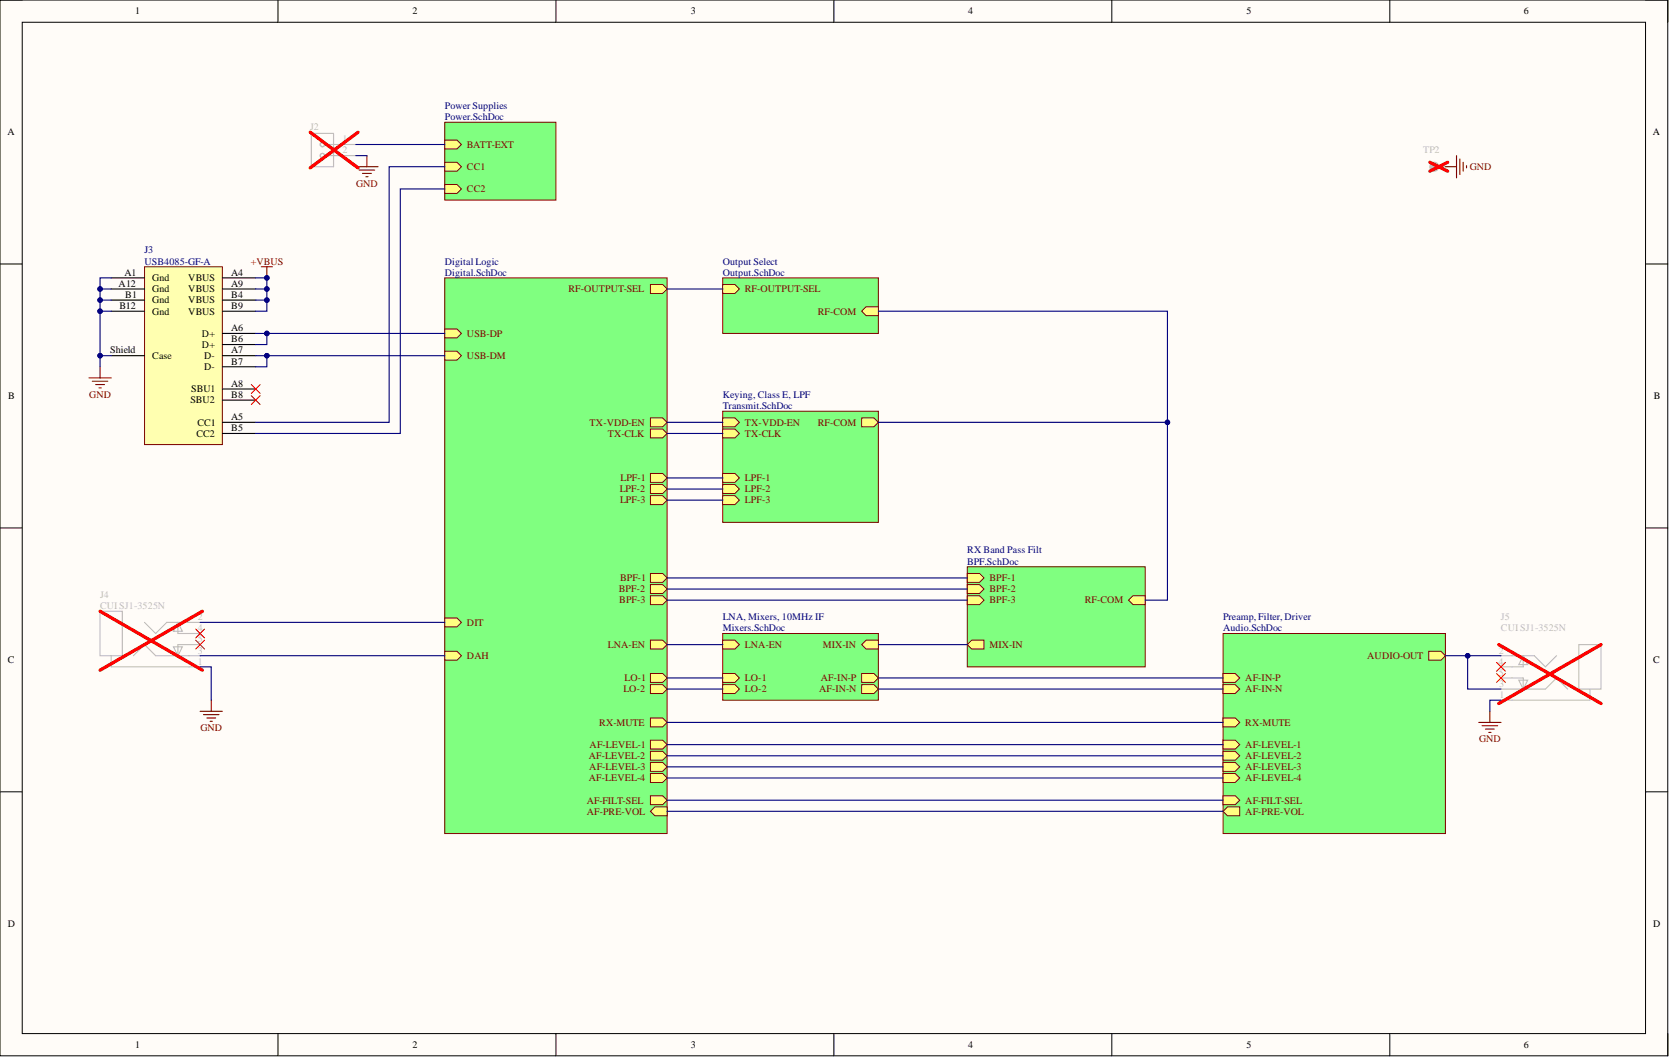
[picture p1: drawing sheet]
<svg xmlns="http://www.w3.org/2000/svg" width="381mm" height="241mm" viewBox="0 0 381 241" stroke-linecap="round" stroke-linejoin="round" font-family="sans-serif">
<defs><g id="words">
<g font-size="2.3">
<text x="30.9" y="3.3">1</text>
<text x="94.2" y="3.3">2</text>
<text x="157.7" y="3.3">3</text>
<text x="221" y="3.3">4</text>
<text x="284.5" y="3.3">5</text>
<text x="347.9" y="3.3">6</text>
<text x="1.7" y="30.9">A</text>
<text x="377.3" y="30.9">A</text>
<text x="27.1" y="65.5">A12</text>
<text x="28.4" y="62.9">A1</text>
<text x="34.8" y="64.2">Gnd</text>
<text x="43" y="64.2">VBUS</text>
<text x="52.8" y="62.9">A4</text>
<text x="52.8" y="65.5">A9</text>
<text x="27.2" y="70.5">B12</text>
<text x="28.6" y="68">B1</text>
<text x="34.8" y="66.7">Gnd</text>
<text x="34.8" y="69.3">Gnd</text>
<text x="34.8" y="71.8">Gnd</text>
<text x="43" y="66.7">VBUS</text>
<text x="43" y="69.3">VBUS</text>
<text x="43" y="71.8">VBUS</text>
<text x="52.8" y="68">B4</text>
<text x="52.8" y="70.5">B9</text>
<text x="46.1" y="76.9">D+</text>
<text x="52.8" y="75.6">A6</text>
<text x="25.1" y="80.7">Shield</text>
<text x="34.8" y="82">Case</text>
<text x="46.1" y="79.4">D+</text>
<text x="46.6" y="82">D-</text>
<text x="52.8" y="80.7">A7</text>
<text x="52.8" y="78.1">B6</text>
<text x="52.8" y="83.2">B7</text>
<text x="43.7" y="89.6">SBU1</text>
<text x="46.6" y="84.5">D-</text>
<text x="52.8" y="88.3">A8</text>
<text x="1.9" y="91.2">B</text>
<text x="43.5" y="92.1">SBU2</text>
<text x="52.8" y="95.9">A5</text>
<text x="52.8" y="90.8">B8</text>
<text x="377.5" y="91.2">B</text>
<text x="44.8" y="99.7">CC2</text>
<text x="45.1" y="97.2">CC1</text>
<text x="52.8" y="98.4">B5</text>
<text x="1.8" y="151.4">C</text>
<text x="377.4" y="151.4">C</text>
<text x="1.8" y="211.7">D</text>
<text x="377.4" y="211.7">D</text>
<text x="30.9" y="239.3">1</text>
<text x="94.2" y="239.3">2</text>
<text x="157.7" y="239.3">3</text>
<text x="221" y="239.3">4</text>
<text x="284.5" y="239.3">5</text>
<text x="347.9" y="239.3">6</text>
</g>
<g font-size="2.3" fill="#bfbebc">
<text x="70.8" y="29.7">J2</text>
<text x="78.2" y="32.5">1</text>
<text x="78.2" y="35">2</text>
<text x="324.9" y="35">TP2</text>
<text x="22.8" y="136.5">J4</text>
<text x="22.8" y="139">CUI SJ1-3525N</text>
<text x="45.2" y="141.6">2</text>
<text x="342.6" y="141.6">J5</text>
<text x="45.2" y="144.1">4</text>
<text x="45.2" y="146.7">5</text>
<text x="45.2" y="149.2">3</text>
<text x="342.1" y="149.2">2</text>
<text x="342.6" y="144.1">CUI SJ1-3525N</text>
<text x="45.2" y="151.7">1</text>
<text x="342.1" y="151.7">4</text>
<text x="342.1" y="154.3">5</text>
<text x="342.2" y="156.8">3</text>
<text x="342.3" y="159.3">1</text>
</g>
<g font-size="2.3" fill="#000080">
<text x="101.5" y="24.9">Power Supplies</text>
<text x="101.5" y="27.4">Power.SchDoc</text>
<text x="33" y="57.9">J3</text>
<text x="33" y="60.4">USB4085-GF-A</text>
<text x="101.5" y="60.4">Digital Logic</text>
<text x="101.5" y="62.9">Digital.SchDoc</text>
<text x="165" y="60.4">Output Select</text>
<text x="165" y="62.9">Output.SchDoc</text>
<text x="165" y="90.8">Keying, Class E, LPF</text>
<text x="165" y="93.4">Transmit.SchDoc</text>
<text x="220.8" y="126.4">RX Band Pass Filt</text>
<text x="220.8" y="128.9">BPF.SchDoc</text>
<text x="165" y="141.6">LNA, Mixers, 10MHz IF</text>
<text x="279.2" y="141.6">Preamp, Filter, Driver</text>
<text x="165" y="144.1">Mixers.SchDoc</text>
<text x="279.2" y="144.1">Audio.SchDoc</text>
</g>
<g font-size="2.3" fill="#800000">
<text x="106.6" y="33.8">BATT-EXT</text>
<text x="106.6" y="38.8">CC1</text>
<text x="335.5" y="38.8">GND</text>
<text x="81.3" y="42.6">GND</text>
<text x="106.6" y="43.9">CC2</text>
<text x="57.3" y="60.4">+VBUS</text>
<text x="129.8" y="66.7">RF-OUTPUT-SEL</text>
<text x="170.1" y="66.7">RF-OUTPUT-SEL</text>
<text x="186.7" y="71.8">RF-COM</text>
<text x="106.6" y="76.9">USB-DP</text>
<text x="106.6" y="82">USB-DM</text>
<text x="20.4" y="90.8">GND</text>
<text x="134.6" y="97.2">TX-VDD-EN</text>
<text x="138.8" y="99.7">TX-CLK</text>
<text x="170.1" y="97.2">TX-VDD-EN</text>
<text x="170.1" y="99.7">TX-CLK</text>
<text x="186.7" y="97.2">RF-COM</text>
<text x="141.5" y="112.4">LPF-2</text>
<text x="141.6" y="109.9">LPF-1</text>
<text x="170.1" y="109.9">LPF-1</text>
<text x="170.1" y="112.4">LPF-2</text>
<text x="141.5" y="114.9">LPF-3</text>
<text x="170.1" y="114.9">LPF-3</text>
<text x="141.3" y="135.2">BPF-2</text>
<text x="141.4" y="137.8">BPF-3</text>
<text x="141.5" y="132.7">BPF-1</text>
<text x="225.9" y="132.7">BPF-1</text>
<text x="225.9" y="135.2">BPF-2</text>
<text x="225.9" y="137.8">BPF-3</text>
<text x="247.6" y="137.8">RF-COM</text>
<text x="106.6" y="142.8">DIT</text>
<text x="138.8" y="147.9">LNA-EN</text>
<text x="170.1" y="147.9">LNA-EN</text>
<text x="187.8" y="147.9">MIX-IN</text>
<text x="225.9" y="147.9">MIX-IN</text>
<text x="106.6" y="150.5">DAH</text>
<text x="142.6" y="155.5">LO-1</text>
<text x="170.1" y="155.5">LO-1</text>
<text x="187.4" y="155.5">AF-IN-P</text>
<text x="284.3" y="155.5">AF-IN-P</text>
<text x="312.1" y="150.5">AUDIO-OUT</text>
<text x="142.3" y="158.1">LO-2</text>
<text x="170.1" y="158.1">LO-2</text>
<text x="187" y="158.1">AF-IN-N</text>
<text x="284.3" y="158.1">AF-IN-N</text>
<text x="45.8" y="166.9">GND</text>
<text x="136.8" y="165.7">RX-MUTE</text>
<text x="284.3" y="165.7">RX-MUTE</text>
<text x="134.4" y="173.3">AF-LEVEL-2</text>
<text x="134.6" y="170.8">AF-LEVEL-1</text>
<text x="284.3" y="170.8">AF-LEVEL-1</text>
<text x="284.3" y="173.3">AF-LEVEL-2</text>
<text x="337.7" y="169.5">GND</text>
<text x="134.4" y="178.4">AF-LEVEL-4</text>
<text x="134.5" y="175.8">AF-LEVEL-3</text>
<text x="284.3" y="175.8">AF-LEVEL-3</text>
<text x="284.3" y="178.4">AF-LEVEL-4</text>
<text x="133.9" y="186">AF-PRE-VOL</text>
<text x="133.9" y="183.4">AF-FILT-SEL</text>
<text x="284.3" y="186">AF-PRE-VOL</text>
<text x="284.3" y="183.4">AF-FILT-SEL</text>
</g>
</g></defs>
<path d="M0 0h380.7v241h-380.7z" fill-rule="evenodd" fill="#fffcf8"/>
<path d="M0 0h380.7v241h-380.7z" fill="none" stroke="#000" stroke-width=".23"/>
<path d="M5.1 5.1h370.5v230.9h-370.5z" fill-rule="evenodd" fill="#fffcf8"/>
<g fill="none" stroke="#000" stroke-width=".23">
<path d="M0 0h5.1M5.1 5.1h370.5v230.9h-370.5zM63.5 0v5.1M126.9 0v5.1M190.4 0v5.1M253.8 0v5.1M317.3 0v5.1M375.6 0h5.1v5.1M0 60.3h5.1M375.6 60.3h5.1M0 120.5h5.1M375.6 120.5h5.1"/>
<path d="M0 180.8h5.1M375.6 180.8h5.1M63.5 236v5M126.9 236v5M190.4 236v5M253.8 236v5M317.3 236v5M380.7 236v5"/>
</g>
<path d="M33 60.9h17.8v40.6h-17.8z" fill-rule="evenodd" fill="#ffffb0"/>
<path d="M33 60.9h17.8v40.6h-17.8z" fill="none" stroke="#800000" stroke-width=".23"/>
<g fill="none" stroke="#000" stroke-width=".25">
<path d="M25.4 63.4h7.6M25.4 66h7.6M25.4 68.5h7.6M25.4 71h7.6M50.8 63.4h7.6M50.8 66h7.6M50.8 68.5h7.6M50.8 71h7.6M50.8 76.1h7.6M50.8 78.7h7.6M25.4 81.2h7.6M50.8 96.4h7.6"/>
<path d="M50.8 99h7.6M50.8 88.8h7.6M50.8 91.3h7.6M50.8 81.2h7.6M50.8 83.7h7.6"/>
</g>
<path d="M342.6 149.7h7.7l2.5 2.5 2.5-2.5M342.6 154.8h5.1v2.5M342.6 157.3h10.2l2.5-2.5 2.6 2.5M346.7 155.3h2l-1 2zM347.7 149.7l1 2h-2zM347.7 149.7v2.5h-5.1M360.4 147.2h5.1v10.1h-5.1zM363 157.3v2.5h-20.4" fill="none" stroke="#bfbebc" stroke-width=".25"/>
<path d="M342.1 147.2l23.4 13.4M365.5 147.2l-23.4 13.4" fill="none" stroke="#f00" stroke-width=".76"/>
<path d="M59.6 60.9h2.6M60.9 60.9v2.5" fill="none" stroke="#800000" stroke-width=".25"/>
<circle cx="60.9" cy="63.4" r=".51" fill="#000080"/>
<circle cx="60.9" cy="63.4" r=".51" fill="none" stroke="#000080" stroke-width=".23"/>
<path d="M279.2 144.6h50.8v45.7h-50.8z" fill-rule="evenodd" fill="#80ff80"/>
<path d="M279.2 144.6h50.8v45.7h-50.8z" fill="none" stroke="#800000" stroke-width=".23"/>
<path d="M279.2 156.3h2.8l1 1-1 1h-2.8z" fill-rule="evenodd" fill="#ffff80"/>
<path d="M279.2 156.3h2.8l1 1-1 1h-2.8z" fill="none" stroke="#800000" stroke-width=".23"/>
<path d="M279.2 153.8h2.8l1 1-1 1h-2.8z" fill-rule="evenodd" fill="#ffff80"/>
<path d="M279.2 153.8h2.8l1 1-1 1h-2.8z" fill="none" stroke="#800000" stroke-width=".23"/>
<path d="M279.2 169h2.8l1 1-1 1h-2.8z" fill-rule="evenodd" fill="#ffff80"/>
<path d="M279.2 169h2.8l1 1-1 1h-2.8z" fill="none" stroke="#800000" stroke-width=".23"/>
<path d="M279.2 171.5h2.8l1 1-1 1h-2.8z" fill-rule="evenodd" fill="#ffff80"/>
<path d="M279.2 171.5h2.8l1 1-1 1h-2.8z" fill="none" stroke="#800000" stroke-width=".23"/>
<path d="M279.2 174.1h2.8l1 1-1 1h-2.8z" fill-rule="evenodd" fill="#ffff80"/>
<path d="M279.2 174.1h2.8l1 1-1 1h-2.8z" fill="none" stroke="#800000" stroke-width=".23"/>
<path d="M279.2 163.9h2.8l1 1-1 1h-2.8z" fill-rule="evenodd" fill="#ffff80"/>
<path d="M279.2 163.9h2.8l1 1-1 1h-2.8z" fill="none" stroke="#800000" stroke-width=".23"/>
<path d="M326.1 148.7h2.8l1.1 1-1.1 1h-2.8z" fill-rule="evenodd" fill="#ffff80"/>
<path d="M326.1 148.7h2.8l1.1 1-1.1 1h-2.8z" fill="none" stroke="#800000" stroke-width=".23"/>
<path d="M279.2 185.2l1-1h2.8v2h-2.8z" fill-rule="evenodd" fill="#ffff80"/>
<path d="M279.2 185.2l1-1h2.8v2h-2.8z" fill="none" stroke="#800000" stroke-width=".23"/>
<path d="M279.2 176.6h2.8l1 1-1 1h-2.8z" fill-rule="evenodd" fill="#ffff80"/>
<path d="M279.2 176.6h2.8l1 1-1 1h-2.8z" fill="none" stroke="#800000" stroke-width=".23"/>
<path d="M279.2 181.7h2.8l1 1-1 1h-2.8z" fill-rule="evenodd" fill="#ffff80"/>
<path d="M279.2 181.7h2.8l1 1-1 1h-2.8z" fill="none" stroke="#800000" stroke-width=".23"/>
<path d="M220.8 129.4h40.6v22.8h-40.6z" fill-rule="evenodd" fill="#80ff80"/>
<path d="M220.8 129.4h40.6v22.8h-40.6z" fill="none" stroke="#800000" stroke-width=".23"/>
<path d="M257.6 137l1-1h2.8v2h-2.8z" fill-rule="evenodd" fill="#ffff80"/>
<path d="M257.6 137l1-1h2.8v2h-2.8z" fill="none" stroke="#800000" stroke-width=".23"/>
<path d="M220.8 130.9h2.8l1 1-1 1.1h-2.8z" fill-rule="evenodd" fill="#ffff80"/>
<path d="M220.8 130.9h2.8l1 1-1 1.1h-2.8z" fill="none" stroke="#800000" stroke-width=".23"/>
<path d="M220.8 133.5h2.8l1 1-1 1h-2.8z" fill-rule="evenodd" fill="#ffff80"/>
<path d="M220.8 133.5h2.8l1 1-1 1h-2.8z" fill="none" stroke="#800000" stroke-width=".23"/>
<path d="M220.8 147.2l1-1.1h2.8v2.1h-2.8z" fill-rule="evenodd" fill="#ffff80"/>
<path d="M220.8 147.2l1-1.1h2.8v2.1h-2.8z" fill="none" stroke="#800000" stroke-width=".23"/>
<path d="M220.8 136h2.8l1 1-1 1h-2.8z" fill-rule="evenodd" fill="#ffff80"/>
<path d="M220.8 136h2.8l1 1-1 1h-2.8z" fill="none" stroke="#800000" stroke-width=".23"/>
<path d="M101.5 63.4h50.8v126.9h-50.8z" fill-rule="evenodd" fill="#80ff80"/>
<path d="M101.5 63.4h50.8v126.9h-50.8z" fill="none" stroke="#800000" stroke-width=".23"/>
<path d="M101.5 75.1h2.8l1 1-1 1h-2.8z" fill-rule="evenodd" fill="#ffff80"/>
<path d="M101.5 75.1h2.8l1 1-1 1h-2.8z" fill="none" stroke="#800000" stroke-width=".23"/>
<path d="M101.5 80.2h2.8l1 1-1 1h-2.8z" fill-rule="evenodd" fill="#ffff80"/>
<path d="M101.5 80.2h2.8l1 1-1 1h-2.8z" fill="none" stroke="#800000" stroke-width=".23"/>
<path d="M101.5 141.1h2.8l1 1-1 1h-2.8z" fill-rule="evenodd" fill="#ffff80"/>
<path d="M101.5 141.1h2.8l1 1-1 1h-2.8z" fill="none" stroke="#800000" stroke-width=".23"/>
<path d="M101.5 148.7h2.8l1 1-1 1h-2.8z" fill-rule="evenodd" fill="#ffff80"/>
<path d="M101.5 148.7h2.8l1 1-1 1h-2.8z" fill="none" stroke="#800000" stroke-width=".23"/>
<path d="M148.5 163.9h2.8l1 1-1 1h-2.8z" fill-rule="evenodd" fill="#ffff80"/>
<path d="M148.5 163.9h2.8l1 1-1 1h-2.8z" fill="none" stroke="#800000" stroke-width=".23"/>
<path d="M148.5 95.4h2.8l1 1-1 1h-2.8z" fill-rule="evenodd" fill="#ffff80"/>
<path d="M148.5 95.4h2.8l1 1-1 1h-2.8z" fill="none" stroke="#800000" stroke-width=".23"/>
<path d="M148.5 130.9h2.8l1 1-1 1.1h-2.8z" fill-rule="evenodd" fill="#ffff80"/>
<path d="M148.5 130.9h2.8l1 1-1 1.1h-2.8z" fill="none" stroke="#800000" stroke-width=".23"/>
<path d="M148.5 133.5h2.8l1 1-1 1h-2.8z" fill-rule="evenodd" fill="#ffff80"/>
<path d="M148.5 133.5h2.8l1 1-1 1h-2.8z" fill="none" stroke="#800000" stroke-width=".23"/>
<path d="M148.5 108.1h2.8l1 1-1 1h-2.8z" fill-rule="evenodd" fill="#ffff80"/>
<path d="M148.5 108.1h2.8l1 1-1 1h-2.8z" fill="none" stroke="#800000" stroke-width=".23"/>
<path d="M148.5 110.6h2.8l1 1-1 1.1h-2.8z" fill-rule="evenodd" fill="#ffff80"/>
<path d="M148.5 110.6h2.8l1 1-1 1.1h-2.8z" fill="none" stroke="#800000" stroke-width=".23"/>
<path d="M148.5 169h2.8l1 1-1 1h-2.8z" fill-rule="evenodd" fill="#ffff80"/>
<path d="M148.5 169h2.8l1 1-1 1h-2.8z" fill="none" stroke="#800000" stroke-width=".23"/>
<path d="M148.5 171.5h2.8l1 1-1 1h-2.8z" fill-rule="evenodd" fill="#ffff80"/>
<path d="M148.5 171.5h2.8l1 1-1 1h-2.8z" fill="none" stroke="#800000" stroke-width=".23"/>
<path d="M148.5 174.1h2.8l1 1-1 1h-2.8z" fill-rule="evenodd" fill="#ffff80"/>
<path d="M148.5 174.1h2.8l1 1-1 1h-2.8z" fill="none" stroke="#800000" stroke-width=".23"/>
<path d="M148.5 153.8h2.8l1 1-1 1h-2.8z" fill-rule="evenodd" fill="#ffff80"/>
<path d="M148.5 153.8h2.8l1 1-1 1h-2.8z" fill="none" stroke="#800000" stroke-width=".23"/>
<path d="M148.5 156.3h2.8l1 1-1 1h-2.8z" fill-rule="evenodd" fill="#ffff80"/>
<path d="M148.5 156.3h2.8l1 1-1 1h-2.8z" fill="none" stroke="#800000" stroke-width=".23"/>
<path d="M148.5 97.9h2.8l1 1.1-1 1h-2.8z" fill-rule="evenodd" fill="#ffff80"/>
<path d="M148.5 97.9h2.8l1 1.1-1 1h-2.8z" fill="none" stroke="#800000" stroke-width=".23"/>
<path d="M148.5 185.2l1-1h2.8v2h-2.8z" fill-rule="evenodd" fill="#ffff80"/>
<path d="M148.5 185.2l1-1h2.8v2h-2.8z" fill="none" stroke="#800000" stroke-width=".23"/>
<path d="M148.5 176.6h2.8l1 1-1 1h-2.8z" fill-rule="evenodd" fill="#ffff80"/>
<path d="M148.5 176.6h2.8l1 1-1 1h-2.8z" fill="none" stroke="#800000" stroke-width=".23"/>
<path d="M148.5 65h2.8l1 1-1 1h-2.8z" fill-rule="evenodd" fill="#ffff80"/>
<path d="M148.5 65h2.8l1 1-1 1h-2.8z" fill="none" stroke="#800000" stroke-width=".23"/>
<path d="M148.5 113.2h2.8l1 1-1 1h-2.8z" fill-rule="evenodd" fill="#ffff80"/>
<path d="M148.5 113.2h2.8l1 1-1 1h-2.8z" fill="none" stroke="#800000" stroke-width=".23"/>
<path d="M148.5 181.7h2.8l1 1-1 1h-2.8z" fill-rule="evenodd" fill="#ffff80"/>
<path d="M148.5 181.7h2.8l1 1-1 1h-2.8z" fill="none" stroke="#800000" stroke-width=".23"/>
<path d="M148.5 146.1h2.8l1 1.1-1 1h-2.8z" fill-rule="evenodd" fill="#ffff80"/>
<path d="M148.5 146.1h2.8l1 1.1-1 1h-2.8z" fill="none" stroke="#800000" stroke-width=".23"/>
<path d="M148.5 136h2.8l1 1-1 1h-2.8z" fill-rule="evenodd" fill="#ffff80"/>
<path d="M148.5 136h2.8l1 1-1 1h-2.8z" fill="none" stroke="#800000" stroke-width=".23"/>
<path d="M165 144.6h35.5v15.2h-35.5z" fill-rule="evenodd" fill="#80ff80"/>
<path d="M165 144.6h35.5v15.2h-35.5z" fill="none" stroke="#800000" stroke-width=".23"/>
<path d="M165 156.3h2.8l1 1-1 1h-2.8z" fill-rule="evenodd" fill="#ffff80"/>
<path d="M165 156.3h2.8l1 1-1 1h-2.8z" fill="none" stroke="#800000" stroke-width=".23"/>
<path d="M165 153.8h2.8l1 1-1 1h-2.8z" fill-rule="evenodd" fill="#ffff80"/>
<path d="M165 153.8h2.8l1 1-1 1h-2.8z" fill="none" stroke="#800000" stroke-width=".23"/>
<path d="M196.7 153.8h2.8l1 1-1 1h-2.8z" fill-rule="evenodd" fill="#ffff80"/>
<path d="M196.7 153.8h2.8l1 1-1 1h-2.8z" fill="none" stroke="#800000" stroke-width=".23"/>
<path d="M196.7 156.3h2.8l1 1-1 1h-2.8z" fill-rule="evenodd" fill="#ffff80"/>
<path d="M196.7 156.3h2.8l1 1-1 1h-2.8z" fill="none" stroke="#800000" stroke-width=".23"/>
<path d="M196.7 147.2l1-1.1h2.8v2.1h-2.8z" fill-rule="evenodd" fill="#ffff80"/>
<path d="M196.7 147.2l1-1.1h2.8v2.1h-2.8z" fill="none" stroke="#800000" stroke-width=".23"/>
<path d="M165 146.1h2.8l1 1.1-1 1h-2.8z" fill-rule="evenodd" fill="#ffff80"/>
<path d="M165 146.1h2.8l1 1.1-1 1h-2.8z" fill="none" stroke="#800000" stroke-width=".23"/>
<path d="M101.5 27.9h25.4v17.8h-25.4z" fill-rule="evenodd" fill="#80ff80"/>
<path d="M101.5 27.9h25.4v17.8h-25.4z" fill="none" stroke="#800000" stroke-width=".23"/>
<path d="M101.5 32h2.8l1 1-1 1h-2.8z" fill-rule="evenodd" fill="#ffff80"/>
<path d="M101.5 32h2.8l1 1-1 1h-2.8z" fill="none" stroke="#800000" stroke-width=".23"/>
<path d="M101.5 37h2.8l1 1.1-1 1h-2.8z" fill-rule="evenodd" fill="#ffff80"/>
<path d="M101.5 37h2.8l1 1.1-1 1h-2.8z" fill="none" stroke="#800000" stroke-width=".23"/>
<path d="M101.5 42.1h2.8l1 1-1 1.1h-2.8z" fill-rule="evenodd" fill="#ffff80"/>
<path d="M101.5 42.1h2.8l1 1-1 1.1h-2.8z" fill="none" stroke="#800000" stroke-width=".23"/>
<path d="M165 93.9h35.5v25.4h-35.5z" fill-rule="evenodd" fill="#80ff80"/>
<path d="M165 93.9h35.5v25.4h-35.5z" fill="none" stroke="#800000" stroke-width=".23"/>
<path d="M165 108.1h2.8l1 1-1 1h-2.8z" fill-rule="evenodd" fill="#ffff80"/>
<path d="M165 108.1h2.8l1 1-1 1h-2.8z" fill="none" stroke="#800000" stroke-width=".23"/>
<path d="M196.7 95.4h2.8l1 1-1 1h-2.8z" fill-rule="evenodd" fill="#ffff80"/>
<path d="M196.7 95.4h2.8l1 1-1 1h-2.8z" fill="none" stroke="#800000" stroke-width=".23"/>
<path d="M165 95.4h2.8l1 1-1 1h-2.8z" fill-rule="evenodd" fill="#ffff80"/>
<path d="M165 95.4h2.8l1 1-1 1h-2.8z" fill="none" stroke="#800000" stroke-width=".23"/>
<path d="M165 97.9h2.8l1 1.1-1 1h-2.8z" fill-rule="evenodd" fill="#ffff80"/>
<path d="M165 97.9h2.8l1 1.1-1 1h-2.8z" fill="none" stroke="#800000" stroke-width=".23"/>
<path d="M165 110.6h2.8l1 1-1 1.1h-2.8z" fill-rule="evenodd" fill="#ffff80"/>
<path d="M165 110.6h2.8l1 1-1 1.1h-2.8z" fill="none" stroke="#800000" stroke-width=".23"/>
<path d="M165 113.2h2.8l1 1-1 1h-2.8z" fill-rule="evenodd" fill="#ffff80"/>
<path d="M165 113.2h2.8l1 1-1 1h-2.8z" fill="none" stroke="#800000" stroke-width=".23"/>
<g fill="none" stroke="#800000" stroke-width=".25">
<path d="M81.2 38.1h5.1M82 38.8h3.5M82.7 39.6h2.1M83.8 35.5v2.6M83.5 40.3h.5M20.3 86.3h5.1M21.1 87h3.5M21.8 87.8h2.1M22.6 88.6h.5M22.8 83.7v2.6M48.2 159.8v2.6M45.7 162.4h5.1"/>
<path d="M46.4 163.1h3.6M47.2 163.9h2M48 164.7h.5M337.6 164.9h5M338.3 165.7h3.6M339.1 166.4h2M339.9 167.2h.5M340.1 162.4v2.5"/>
</g>
<path d="M57.4 87.8l2 2M57.4 90.3l2 2.1M59.4 87.8l-2 2M59.4 90.3l-2 2.1M44.7 143.6l2 2M44.7 146.1l2 2.1M46.7 143.6l-2 2M46.7 146.1l-2 2.1M341.6 151.2l2.1 2M341.6 153.8l2.1 2M343.7 151.2l-2.1 2M343.7 153.8l-2.1 2" fill="none" stroke="#f00" stroke-width=".23"/>
<path d="M327.4 38.1h2.6M22.8 139.5h5.1v10.2h-5.1zM25.4 149.7v2.5h20.3M30.5 149.7l2.5-2.5 2.5 2.5h10.2M33 142.1l2.5 2.5 2.6-2.5h7.6M39.6 147.7h2l-1 2zM40.6 142.1l1 2h-2zM40.6 142.1v2.5h5.1M45.7 147.2h-5.1v2.5" fill="none" stroke="#bfbebc" stroke-width=".25"/>
<path d="M22.8 139.5l23.4 13.5M46.2 139.5l-23.4 13.5" fill="none" stroke="#f00" stroke-width=".76"/>
<circle cx="327.4" cy="38.1" r="1.02" fill="#bfbebc"/>
<g fill="none" stroke="#bfbebc" stroke-width=".25">
<path d="M71.1 30.5h5v7.6h-5zM74.1 35.5h7.1M74.1 33h7.1"/>
<circle cx="73.6" cy="33" r=".51"/>
<circle cx="73.6" cy="35.5" r=".51"/>
<circle cx="327.4" cy="38.1" r="1.02"/>
</g>
<path d="M70.8 30.2l10.9 8.1M81.7 30.2l-10.9 8.1M326.4 37l4.1 2.1M330.5 37l-4.1 2.1" fill="none" stroke="#f00" stroke-width=".76"/>
<path d="M330 38.1h2.5M332.5 35.5v5.1M333.3 36.3v3.5M334 37v2.1M334.8 37.8v.5" fill="none" stroke="#800000" stroke-width=".25"/>
<path d="M165 63.4h35.5v12.7h-35.5z" fill-rule="evenodd" fill="#80ff80"/>
<path d="M165 63.4h35.5v12.7h-35.5z" fill="none" stroke="#800000" stroke-width=".23"/>
<path d="M196.7 71l1-1h2.8v2.1h-2.8z" fill-rule="evenodd" fill="#ffff80"/>
<path d="M196.7 71l1-1h2.8v2.1h-2.8z" fill="none" stroke="#800000" stroke-width=".23"/>
<path d="M165 65h2.8l1 1-1 1h-2.8z" fill-rule="evenodd" fill="#ffff80"/>
<path d="M165 65h2.8l1 1-1 1h-2.8z" fill="none" stroke="#800000" stroke-width=".23"/>
<path d="M60.9 76.1v2.6h-2.5M45.7 142.1h55.8" fill="none" stroke="#000080" stroke-width=".25"/>
<circle cx="60.9" cy="76.1" r=".51" fill="#000080"/>
<circle cx="60.9" cy="76.1" r=".51" fill="none" stroke="#000080" stroke-width=".23"/>
<path d="M60.9 81.2v2.5h-2.5" fill="none" stroke="#000080" stroke-width=".25"/>
<circle cx="60.9" cy="81.2" r=".51" fill="#000080"/>
<circle cx="60.9" cy="81.2" r=".51" fill="none" stroke="#000080" stroke-width=".23"/>
<path d="M335 149.7v7.6h7.6M342.6 159.8h-2.5v2.6" fill="none" stroke="#000080" stroke-width=".25"/>
<circle cx="335" cy="149.7" r=".51" fill="#000080"/>
<circle cx="335" cy="149.7" r=".51" fill="none" stroke="#000080" stroke-width=".23"/>
<path d="M25.4 81.2h-2.6v2.5" fill="none" stroke="#000080" stroke-width=".25"/>
<circle cx="22.8" cy="81.2" r=".51" fill="#000080"/>
<circle cx="22.8" cy="81.2" r=".51" fill="none" stroke="#000080" stroke-width=".23"/>
<path d="M25.4 71h-2.6v10.2" fill="none" stroke="#000080" stroke-width=".25"/>
<circle cx="22.8" cy="71" r=".51" fill="#000080"/>
<circle cx="22.8" cy="71" r=".51" fill="none" stroke="#000080" stroke-width=".23"/>
<circle cx="22.8" cy="81.2" r=".51" fill="#000080"/>
<circle cx="22.8" cy="81.2" r=".51" fill="none" stroke="#000080" stroke-width=".23"/>
<path d="M25.4 68.5h-2.6v2.5" fill="none" stroke="#000080" stroke-width=".25"/>
<circle cx="22.8" cy="68.5" r=".51" fill="#000080"/>
<circle cx="22.8" cy="68.5" r=".51" fill="none" stroke="#000080" stroke-width=".23"/>
<circle cx="22.8" cy="71" r=".51" fill="#000080"/>
<circle cx="22.8" cy="71" r=".51" fill="none" stroke="#000080" stroke-width=".23"/>
<path d="M25.4 66h-2.6v2.5" fill="none" stroke="#000080" stroke-width=".25"/>
<circle cx="22.8" cy="66" r=".51" fill="#000080"/>
<circle cx="22.8" cy="66" r=".51" fill="none" stroke="#000080" stroke-width=".23"/>
<circle cx="22.8" cy="68.5" r=".51" fill="#000080"/>
<circle cx="22.8" cy="68.5" r=".51" fill="none" stroke="#000080" stroke-width=".23"/>
<path d="M25.4 63.4h-2.6v2.6" fill="none" stroke="#000080" stroke-width=".25"/>
<circle cx="22.8" cy="66" r=".51" fill="#000080"/>
<circle cx="22.8" cy="66" r=".51" fill="none" stroke="#000080" stroke-width=".23"/>
<path d="M58.4 68.5h2.5" fill="none" stroke="#000080" stroke-width=".25"/>
<circle cx="60.9" cy="68.5" r=".51" fill="#000080"/>
<circle cx="60.9" cy="68.5" r=".51" fill="none" stroke="#000080" stroke-width=".23"/>
<path d="M58.4 66h2.5" fill="none" stroke="#000080" stroke-width=".25"/>
<circle cx="60.9" cy="66" r=".51" fill="#000080"/>
<circle cx="60.9" cy="66" r=".51" fill="none" stroke="#000080" stroke-width=".23"/>
<path d="M58.4 81.2h43.1M45.7 152.2h2.5v7.6M45.7 149.7h55.8M152.3 185.2h126.9" fill="none" stroke="#000080" stroke-width=".25"/>
<circle cx="60.9" cy="81.2" r=".51" fill="#000080"/>
<circle cx="60.9" cy="81.2" r=".51" fill="none" stroke="#000080" stroke-width=".23"/>
<path d="M58.4 63.4h2.5v7.6h-2.5" fill="none" stroke="#000080" stroke-width=".25"/>
<circle cx="60.9" cy="63.4" r=".51" fill="#000080"/>
<circle cx="60.9" cy="63.4" r=".51" fill="none" stroke="#000080" stroke-width=".23"/>
<circle cx="60.9" cy="66" r=".51" fill="#000080"/>
<circle cx="60.9" cy="66" r=".51" fill="none" stroke="#000080" stroke-width=".23"/>
<circle cx="60.9" cy="68.5" r=".51" fill="#000080"/>
<circle cx="60.9" cy="68.5" r=".51" fill="none" stroke="#000080" stroke-width=".23"/>
<path d="M58.4 76.1h43.1" fill="none" stroke="#000080" stroke-width=".25"/>
<circle cx="60.9" cy="76.1" r=".51" fill="#000080"/>
<circle cx="60.9" cy="76.1" r=".51" fill="none" stroke="#000080" stroke-width=".23"/>
<path d="M81.2 35.5h2.6M81.2 33h20.3M101.5 38.1h-12.7v58.3h-30.4M101.5 43.1h-10.1v55.9h-33M330 149.7h12.6M152.3 177.6h126.9M152.3 175.1h126.9M152.3 172.5h126.9M152.3 170h126.9M152.3 164.9h126.9M152.3 182.7h126.9" fill="none" stroke="#000080" stroke-width=".25"/>
<circle cx="335" cy="149.7" r=".51" fill="#000080"/>
<circle cx="335" cy="149.7" r=".51" fill="none" stroke="#000080" stroke-width=".23"/>
<path d="M200.5 96.4h66M152.3 137h68.5M152.3 134.5h68.5M152.3 131.9h68.5M152.3 154.8h12.7M152.3 157.3h12.7M152.3 147.2h12.7M200.5 154.8h78.7M200.5 157.3h78.7M200.5 147.2h20.3" fill="none" stroke="#000080" stroke-width=".25"/>
<circle cx="266.5" cy="96.4" r=".51" fill="#000080"/>
<circle cx="266.5" cy="96.4" r=".51" fill="none" stroke="#000080" stroke-width=".23"/>
<path d="M152.3 66h12.7M200.5 71h66v66h-5.1M152.3 96.4h12.7" fill="none" stroke="#000080" stroke-width=".25"/>
<circle cx="266.5" cy="96.4" r=".51" fill="#000080"/>
<circle cx="266.5" cy="96.4" r=".51" fill="none" stroke="#000080" stroke-width=".23"/>
<path d="M152.3 99h12.7M152.3 109.1h12.7M152.3 111.6h12.7M152.3 114.2h12.7" fill="none" stroke="#000080" stroke-width=".25"/>
<use href="#words"/>
</svg>
